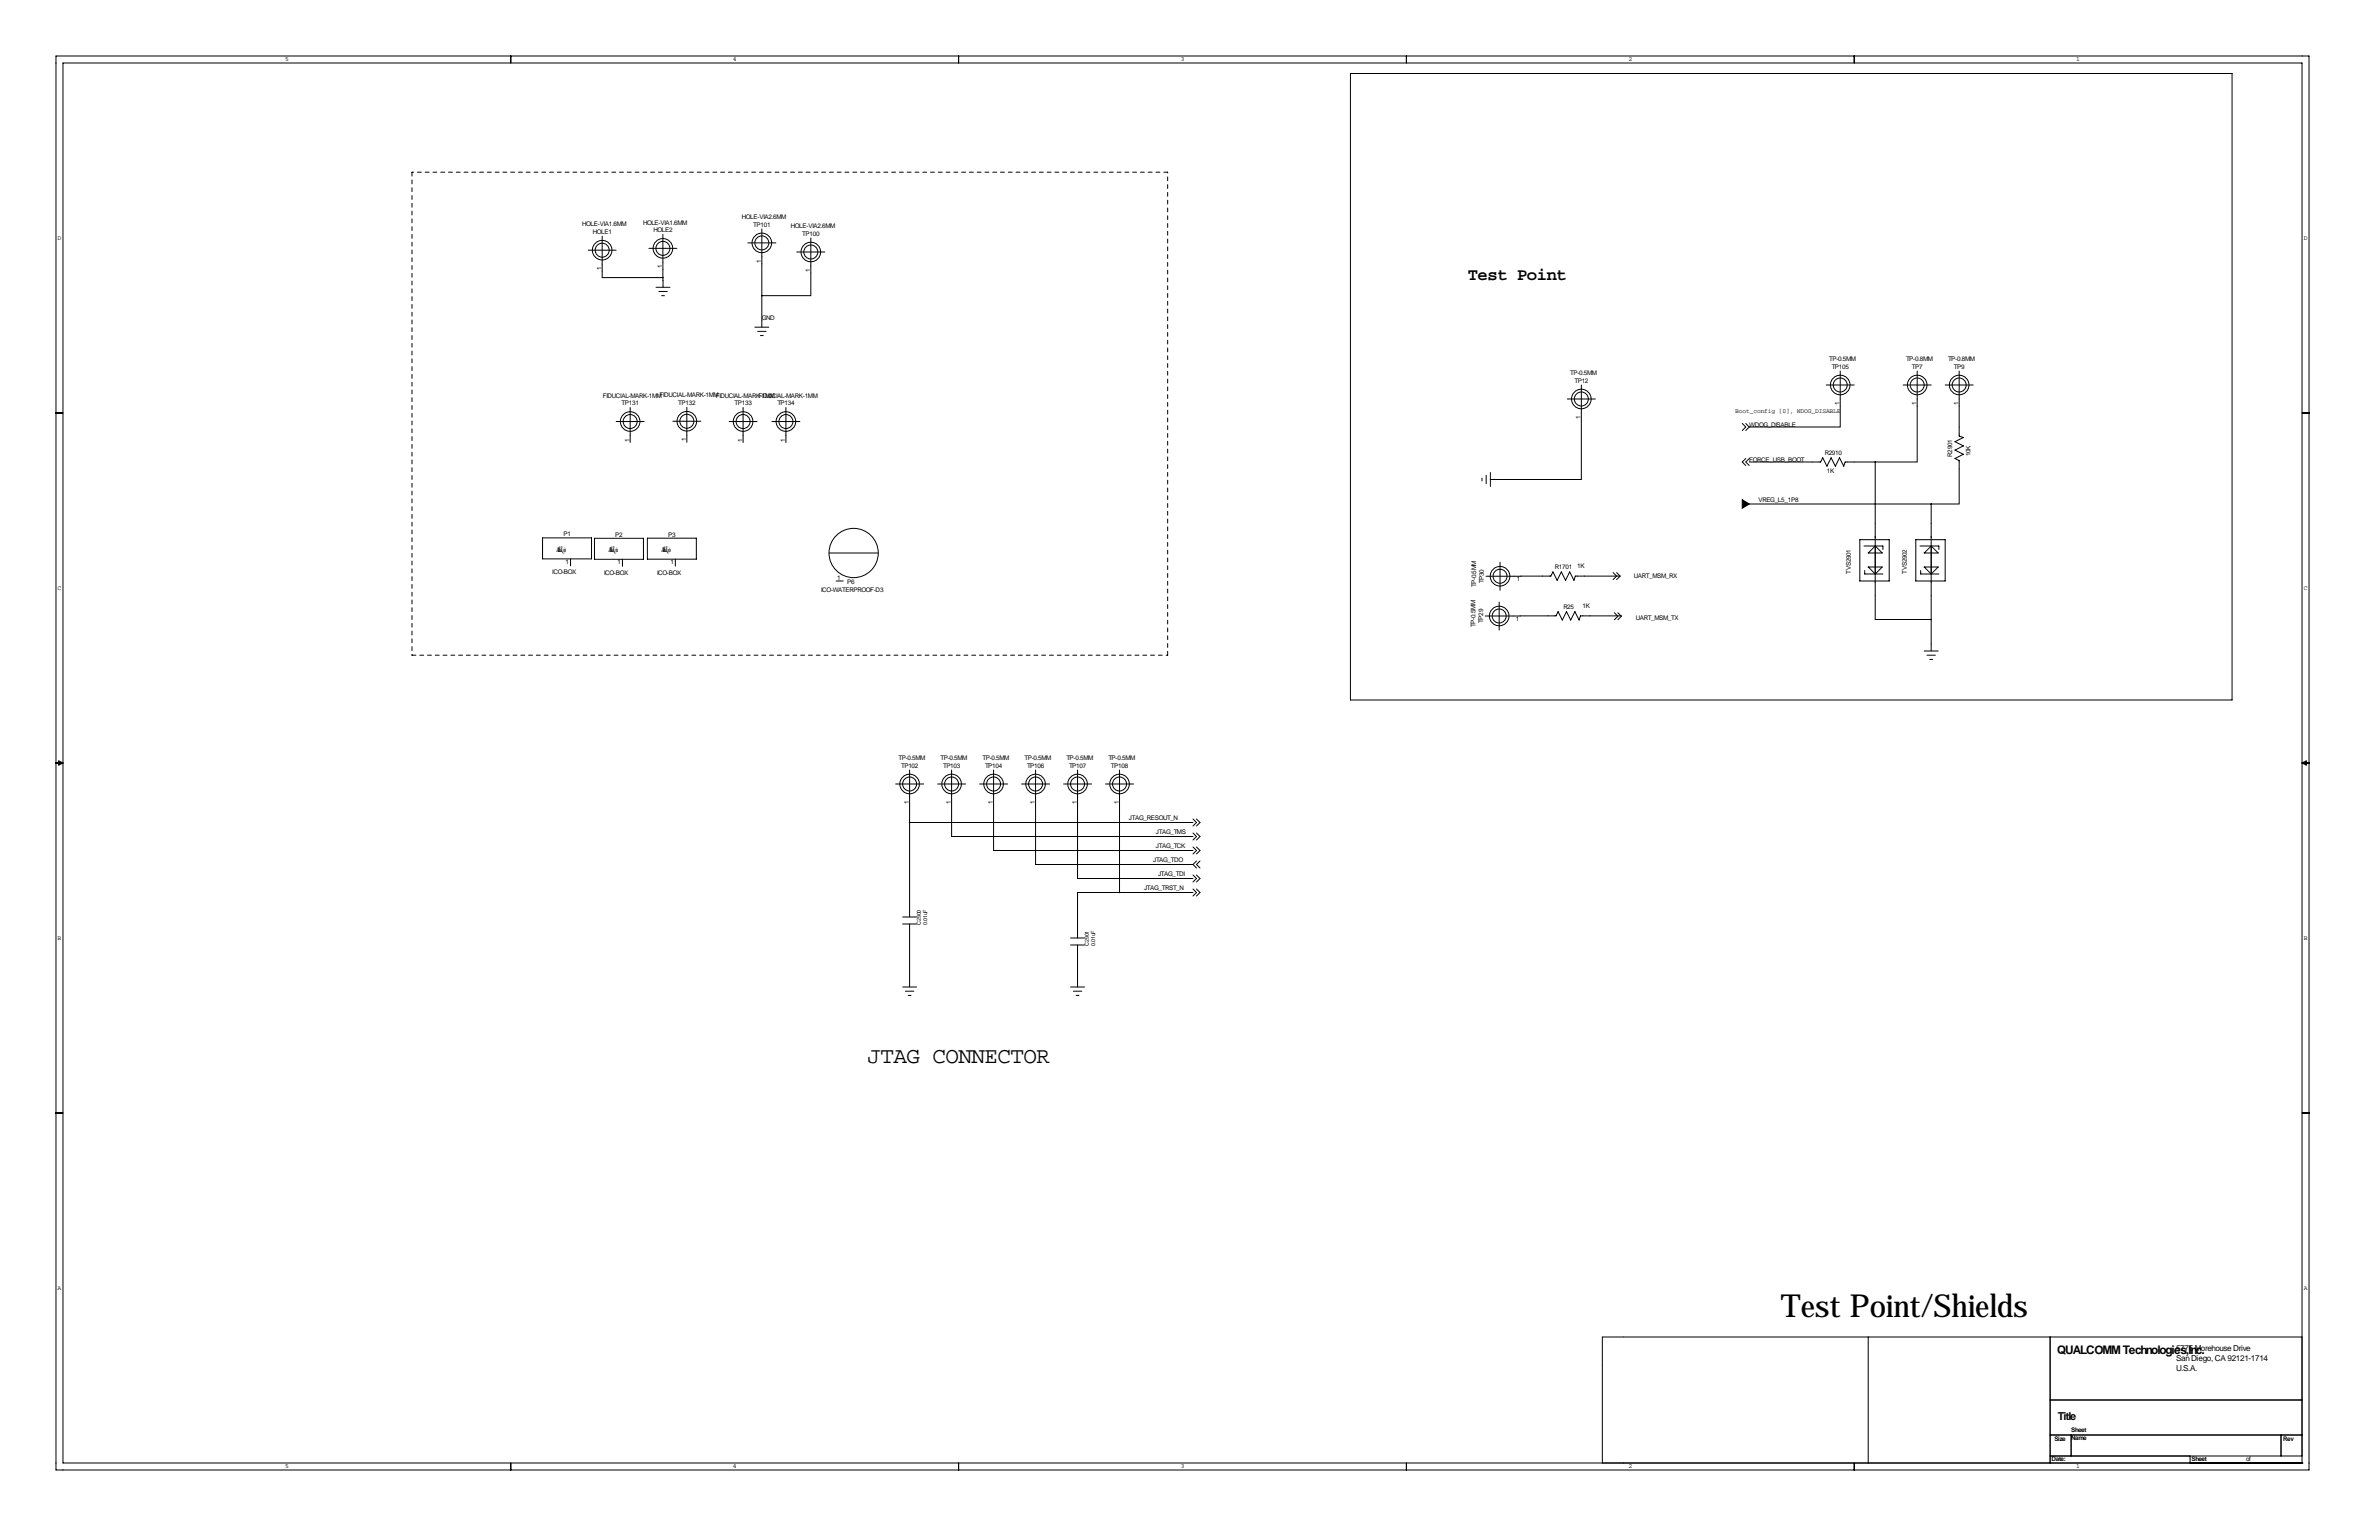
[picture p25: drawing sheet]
<svg xmlns="http://www.w3.org/2000/svg" width="864mm" height="559mm" viewBox="0 0 864 559" stroke-linecap="round" stroke-linejoin="round" font-family="sans-serif">
<defs><g id="words">
<text font-size="11.5" x="646.4" y="478">Test Point/Shields</text>
<text font-size="8.2" x="315" y="385.6">JTAG CONNECTOR</text>
<text font-size="6.3" x="532.8" y="101.4">Test Point</text>
<text font-size="4.3" x="746.8" y="491.2">QUALCOMM Technologies,Inc.</text>
<text font-size="4" x="747" y="515.1">Title</text>
<g font-size="3">
<text x="789.9" y="490.1">5775 Morehouse Drive</text>
<text x="789.9" y="497.6">U.S.A.</text>
<text x="789.9" y="493.8">San Diego, CA 92121-1714</text>
</g>
<g font-size="2.3">
<text x="103.5" y="22.2">5</text>
<text x="266" y="22.2">4</text>
<text x="428.6" y="22.2">3</text>
<text x="591.2" y="22.2">2</text>
<text x="753.7" y="22.2">1</text>
<text x="211.4" y="82.2">HOLE-VIA1.6MM</text>
<text x="233.4" y="81.5">HOLE-VIA1.6MM</text>
<text x="269.3" y="79.5">HOLE-VIA2.6MM</text>
<text x="273.5" y="82.3">TP101</text>
<text x="287.1" y="82.8">HOLE-VIA2.6MM</text>
<text x="20.9" y="87">D</text>
<text x="215.2" y="84.9">HOLE1</text>
<text x="237.2" y="84.3">HOLE2</text>
<text x="291.2" y="85.6">TP100</text>
<text x="836.3" y="87">D</text>
<text x="276.3" y="95.4" transform="rotate(-90 276.3 95.4)">1</text>
<text x="218.3" y="98.1" transform="rotate(-90 218.3 98.1)">1</text>
<text x="240.4" y="97.4" transform="rotate(-90 240.4 97.4)">1</text>
<text x="294.1" y="98.7" transform="rotate(-90 294.1 98.7)">1</text>
<text x="276.6" y="116.2">GND</text>
<text x="664" y="131.1">TP-0.5MM</text>
<text x="691.9" y="131.1">TP-0.8MM</text>
<text x="707.2" y="131.1">TP-0.8MM</text>
<text x="570" y="136.2">TP-0.5MM</text>
<text x="664.9" y="133.9">TP105</text>
<text x="694" y="133.9">TP7</text>
<text x="709.3" y="133.9">TP9</text>
<text x="571.5" y="138.9">TP12</text>
<text x="218.8" y="144.3">FIDUCIAL-MARK-1MMFIDUCIAL-MARK-1MMFIDUCIAL-MARK-1MM</text>
<text x="225.7" y="147.1">TP131</text>
<text x="246.2" y="147">TP132</text>
<text x="266.7" y="147.1">TP133</text>
<text x="275.4" y="144.3">FIDUCIAL-MARK-1MM</text>
<text x="282.2" y="147.1">TP134</text>
<text x="629.9" y="149.9">Boot_config [0], WDOG_DISABLE</text>
<text x="667.8" y="147" transform="rotate(-90 667.8 147)">1</text>
<text x="695.7" y="147" transform="rotate(-90 695.7 147)">1</text>
<text x="710.9" y="147" transform="rotate(-90 710.9 147)">1</text>
<text x="573.8" y="152.1" transform="rotate(-90 573.8 152.1)">1</text>
<text x="635" y="154.9">WDOG_DISABLE</text>
<text x="228.5" y="160.2" transform="rotate(-90 228.5 160.2)">1</text>
<text x="249.1" y="160.1" transform="rotate(-90 249.1 160.1)">1</text>
<text x="269.5" y="160.2" transform="rotate(-90 269.5 160.2)">1</text>
<text x="285" y="160.2" transform="rotate(-90 285 160.2)">1</text>
<text x="635" y="167.6">FORCE_USB_BOOT</text>
<text x="662.4" y="165.1">R2910</text>
<text x="708.7" y="165.7" transform="rotate(-90 708.7 165.7)">R2901</text>
<text x="715.3" y="165.5" transform="rotate(-90 715.3 165.5)">10K</text>
<text x="663.1" y="171.7">1K</text>
<text x="638.3" y="182.1">VREG_L5_1P8</text>
<text x="204.5" y="194.7">P1</text>
<text x="223.4" y="194.8">P2</text>
<text x="242.6" y="194.8">P3</text>
<text x="202" y="200.3">Æ</text>
<text x="202.6" y="200.3">Á±Î¿ò</text>
<text x="220.9" y="200.4">Æ</text>
<text x="221.4" y="200.4">Á±Î¿ò</text>
<text x="240.1" y="200.4">Æ</text>
<text x="240.6" y="200.4">Á±Î¿ò</text>
<text x="200.5" y="208.4">ICO-BOX</text>
<text x="205.3" y="204.6">1</text>
<text x="219.3" y="208.5">ICO-BOX</text>
<text x="224.2" y="204.7">1</text>
<text x="238.5" y="208.5">ICO-BOX</text>
<text x="243.4" y="204.7">1</text>
<text x="564.4" y="206.5">R1701</text>
<text x="572.6" y="206.3">1K</text>
<text x="593.1" y="209.9">UART_MSM_RX</text>
<text x="671.8" y="208.1" transform="rotate(-90 671.8 208.1)">TVS2901</text>
<text x="692.1" y="208.1" transform="rotate(-90 692.1 208.1)">TVS2902</text>
<text x="20.9" y="214">C</text>
<text x="298.1" y="214.6">ICO-WATERPROOF-D3</text>
<text x="303.9" y="210.6">1</text>
<text x="307.5" y="211.8">P6</text>
<text x="535.9" y="213.1" transform="rotate(-90 535.9 213.1)">TP-0.5MM</text>
<text x="538.7" y="211.6" transform="rotate(-90 538.7 211.6)">TP30</text>
<text x="550.6" y="210.9">1</text>
<text x="836.3" y="214">C</text>
<text x="567.5" y="220.9">R25</text>
<text x="574.4" y="220.7">1K</text>
<text x="535.6" y="227.6" transform="rotate(-90 535.6 227.6)">TP-0.5MM</text>
<text x="538.4" y="226" transform="rotate(-90 538.4 226)">TP29</text>
<text x="550.3" y="225.3">1</text>
<text x="593.9" y="224.8">UART_MSM_TX</text>
<text x="326.2" y="275.9">TP-0.5MM</text>
<text x="341.4" y="275.9">TP-0.5MM</text>
<text x="356.6" y="275.9">TP-0.5MM</text>
<text x="371.9" y="275.9">TP-0.5MM</text>
<text x="387.1" y="275.9">TP-0.5MM</text>
<text x="402.4" y="275.9">TP-0.5MM</text>
<text x="327.1" y="278.6">TP102</text>
<text x="342.3" y="278.6">TP103</text>
<text x="357.6" y="278.6">TP104</text>
<text x="372.8" y="278.6">TP106</text>
<text x="388.1" y="278.6">TP107</text>
<text x="403.3" y="278.6">TP108</text>
<text x="329.9" y="291.8" transform="rotate(-90 329.9 291.8)">1</text>
<text x="345.2" y="291.8" transform="rotate(-90 345.2 291.8)">1</text>
<text x="360.4" y="291.8" transform="rotate(-90 360.4 291.8)">1</text>
<text x="375.7" y="291.8" transform="rotate(-90 375.7 291.8)">1</text>
<text x="390.9" y="291.8" transform="rotate(-90 390.9 291.8)">1</text>
<text x="406.1" y="291.8" transform="rotate(-90 406.1 291.8)">1</text>
<text x="409.8" y="297.4">JTAG_RESOUT_N</text>
<text x="419.6" y="302.5">JTAG_TMS</text>
<text x="419.6" y="307.6">JTAG_TCK</text>
<text x="418.6" y="312.9">JTAG_TDO</text>
<text x="420.4" y="317.8">JTAG_TDI</text>
<text x="415.3" y="322.8">JTAG_TRST_N</text>
<text x="20.9" y="341">B</text>
<text x="836.3" y="341">B</text>
<text x="20.9" y="468">A</text>
<text x="836.3" y="468">A</text>
<text x="751.8" y="519.6">Sheet</text>
<text x="745.7" y="522.7">Size</text>
<text x="751.8" y="522.5">Name</text>
<text x="828.8" y="523">Rev</text>
<text x="103.5" y="532.8">5</text>
<text x="266" y="532.8">4</text>
<text x="428.6" y="532.8">3</text>
<text x="591.2" y="532.8">2</text>
<text x="744.7" y="530.1">Date:</text>
<text x="753.7" y="532.8">1</text>
<text x="795.5" y="530.1">Sheet</text>
<text x="815.3" y="530.1">of</text>
</g>
<g font-size="2">
<text x="334.3" y="335.5" transform="rotate(-90 334.3 335.5)">C2900</text>
<text x="336.5" y="335.5" transform="rotate(-90 336.5 335.5)">0.01uF</text>
<text x="395.2" y="343.2" transform="rotate(-90 395.2 343.2)">C2901</text>
<text x="397.5" y="343.2" transform="rotate(-90 397.5 343.2)">0.01uF</text>
</g>
</g></defs>
<g fill="none" stroke="#000" stroke-width=".36">
<path d="M20.3 20.3h817.9v513.1h-817.9zM22.9 22.9h812.8v508h-812.8zM185.4 20.3v2.6M348 20.3v2.6M490.2 26.7h320.1v227.3h-320.1zM510.5 20.3v2.6M673.1 20.3v2.6M213.5 90.8h10.2M218.6 85.7v15h22M235.6 90.1h10.1M240.6 85v15.7M271.5 88.1h10.1"/>
<path d="M276.6 83.1v35.6M289.3 91.4h10.1M294.3 86.4v20.9h-17.7M238.2 104.2h5M239.2 105.8h3M240.2 107.3h1M240.6 100.7l.1 3.5M274 118.7h5.1M275 120.2h3.1M276 121.8h1.1M574 139.7v34.3h-33M662.9 139.7h10.2"/>
<path d="M668 134.6v20.3h-33M690.9 139.7h10.1M696 134.6v33h-15.3M706.1 139.7h10.2M711.2 134.6v23.6l1.5 .6-3 1.5 3 1.5-3 1.5 3 1.5-3 1.6 1.5 .7v15.8h-10.2M20.3 149.9h2.6M223.7 153h10.1M228.8 147.9v12.7M244.2 152.9h10.2M249.3 147.8v12.7M264.7 153h10.1M269.7 147.9v12.7"/>
<path d="M280.2 153h10.2M285.3 147.9v12.7M569 144.8h10.1M632.5 153.7l1.2 1.2-1.2 1.3M633.7 153.7l1.3 1.2M635 154.9l-1.3 1.3M835.7 149.9h2.5M538 173.5v1M539.5 172.5v3M541 171.4v5.1M633.7 166.4l-1.2 1.2 1.2 1.3M635 167.6h25.9l.8-1.5 1.5 3.1 1.5-3.1 1.5 3.1 1.6-3.1 1.5 3.1 .5-1.6h10.9"/>
<path d="M635 166.4l-1.3 1.2 1.3 1.3M680.7 167.6v57.2h20.3M197 195.2h17.7v7.6h-17.7zM215.8 195.3h17.8v7.6h-17.8zM235 195.3h17.8v7.6h-17.8zM635 182.9h66M675.1 195.8h10.7v15h-10.7zM676.7 198.1h6.8v1.3M680.7 198.1l2.6 2.6h-5.1zM695.5 195.8h10.6v15h-10.6zM697 198.1h6.8v1.3M701 198.1l2.6 2.6h-5.1z"/>
<path d="M701 182.9v53.3M207.1 202.8v2.5M226 202.9v2.6M245.2 202.9v2.5M301 200.7h17.8M303.5 210.8h2.6M544.2 218.4v10.2M544.5 204v10.2M585.6 207.8l1.2 1.2-1.2 1.3M586.8 207.8l1.3 1.2M588.1 209h-16.2l-.6 1.6-1.5-3.1-1.5 3.1-1.5-3.1-1.5 3.1-1.6-3.1-.7 1.5-23.6 .1M588.1 209l-1.3 1.3"/>
<path d="M676.9 207v1.3h6.6M678.2 205.7h5.1l-2.6 2.6zM697.2 207v1.3h6.6M698.5 205.7h5.1l-2.6 2.6zM539.1 223.5h25.7l.8-1.6 1.5 3.1 1.6-3.1 1.5 3.1 1.5-3.1 1.5 3.1 .5-1.5 14.9 .1M586 222.4l1.3 1.2-1.3 1.3M587.3 222.4l1.3 1.2M588.6 223.6l-1.3 1.3M698.5 236.2h5.1M699.5 237.7h3.1M700.5 239.3h1M20.3 276.9h2.6"/>
<path d="M21.3 276.1l1.6 .8-1.6 .7zM330.2 279.4v53.3M345.4 279.4v24.1h87.7M360.7 279.4v29.2h72.4M375.9 279.4v34.3h57.2M391.2 279.4v39.4h41.9M406.4 279.4v44.4M835.7 276.9h2.5M835.7 276.9l1.5-.8v1.5zM325.1 284.5h10.2M330.2 298.4h102.9M340.4 284.5h10.1"/>
<path d="M355.6 284.5h10.2M370.8 284.5h10.2M386.1 284.5h10.1M401.3 284.5h10.2M433.1 297.2l1.2 1.2-1.2 1.3M434.3 297.2l1.3 1.2-1.3 1.3M433.1 302.3l1.2 1.2-1.2 1.3M433.1 307.3l1.2 1.3-1.2 1.3M433.1 313.7l1.2 1.3M433.1 317.5l1.2 1.3-1.2 1.2M434.3 302.3l1.3 1.2-1.3 1.3M434.3 307.3l1.3 1.3-1.3 1.3"/>
<path d="M434.3 312.4l-1.2 1.3M434.3 317.5l1.3 1.3-1.3 1.2M435.6 312.4l-1.3 1.3 1.3 1.3M327.7 335.3h5M327.7 332.7h5M330.2 335.3v22.8M406.4 323.8h-15.2v16.6M406.4 323.8h26.7M433.1 322.6l1.2 1.2-1.2 1.3M434.3 322.6l1.3 1.2-1.3 1.3M327.7 358.1h5M328.7 359.7h3"/>
<path d="M388.6 342.9h5.1M388.6 340.4h5.1M388.6 358.1h5.1M389.6 359.7h3.1M391.2 342.9v15.2M329.7 361.2h1M390.7 361.2h1M20.3 403.9h2.6M835.7 403.9h2.5M678.2 485.1v45.8M744.2 485.1v45.8M835.7 485.1h-254v45.8"/>
<path d="M744.2 508h91.5M185.4 530.9v2.5M348 530.9v2.5M510.5 530.9v2.5M673.1 530.9v2.5M744.2 520.7h91.5M744.2 528.3h91.5M751.8 520.7v7.6M795 530.9h.1M795 528.3v2.6M828 520.7v7.6M835.7 530.9h.1"/>
<circle cx="218.6" cy="90.8" r="3.6"/>
<circle cx="218.6" cy="90.8" r="2.54"/>
<circle cx="240.6" cy="90.1" r="3.6"/>
<circle cx="240.6" cy="90.1" r="2.54"/>
<circle cx="276.6" cy="88.1" r="3.6"/>
<circle cx="276.6" cy="88.1" r="2.54"/>
<circle cx="294.3" cy="91.4" r="3.6"/>
<circle cx="294.3" cy="91.4" r="2.54"/>
<circle cx="668" cy="139.7" r="3.6"/>
<circle cx="668" cy="139.7" r="2.54"/>
<circle cx="696" cy="139.7" r="3.6"/>
<circle cx="696" cy="139.7" r="2.54"/>
<circle cx="711.2" cy="139.7" r="3.6"/>
<circle cx="711.2" cy="139.7" r="2.54"/>
<circle cx="228.8" cy="153" r="3.6"/>
<circle cx="228.8" cy="153" r="2.54"/>
<circle cx="249.3" cy="152.9" r="3.6"/>
<circle cx="249.3" cy="152.9" r="2.54"/>
<circle cx="269.7" cy="153" r="3.6"/>
<circle cx="269.7" cy="153" r="2.54"/>
<circle cx="285.3" cy="153" r="3.6"/>
<circle cx="285.3" cy="153" r="2.54"/>
<circle cx="574" cy="144.8" r="3.6"/>
<circle cx="574" cy="144.8" r="2.54"/>
<circle cx="309.9" cy="200.7" r="8.9"/>
<circle cx="544.5" cy="209.1" r="3.6"/>
<circle cx="544.5" cy="209.1" r="2.54"/>
<circle cx="544.2" cy="223.5" r="3.6"/>
<circle cx="544.2" cy="223.5" r="2.54"/>
<circle cx="330.2" cy="284.5" r="3.6"/>
<circle cx="330.2" cy="284.5" r="2.54"/>
<circle cx="345.4" cy="284.5" r="3.6"/>
<circle cx="345.4" cy="284.5" r="2.54"/>
<circle cx="360.7" cy="284.5" r="3.6"/>
<circle cx="360.7" cy="284.5" r="2.54"/>
<circle cx="375.9" cy="284.5" r="3.6"/>
<circle cx="375.9" cy="284.5" r="2.54"/>
<circle cx="391.2" cy="284.5" r="3.6"/>
<circle cx="391.2" cy="284.5" r="2.54"/>
<circle cx="406.4" cy="284.5" r="3.6"/>
<circle cx="406.4" cy="284.5" r="2.54"/>
</g>
<path d="M149.6 62.5v175.2M423.9 62.5h-274.3M149.6 237.7h274.3M423.9 237.7v-175.2" fill="none" stroke="#000" stroke-width=".36" stroke-dasharray="1.4 1.4"/>
<path d="M632.5 181.4l2.5 1.5-2.5 1.5z" fill="#000" stroke="#000" stroke-width=".36"/>
<path d="M276.5 107.3a.05 .05 0 0 0 .1 0 .05 .05 0 0 0-.1 0zM240.6 100.7a.05 .05 0 0 0 .1 0 .05 .05 0 0 0-.1 0zM701 182.9a.05 .05 0 0 0 .1 0 .05 .05 0 0 0-.1 0zM701 224.8a.05 .05 0 0 0 .1 0 .05 .05 0 0 0-.1 0z" fill="#000" stroke="#000" stroke-width=".51"/>
<use href="#words"/>
</svg>
